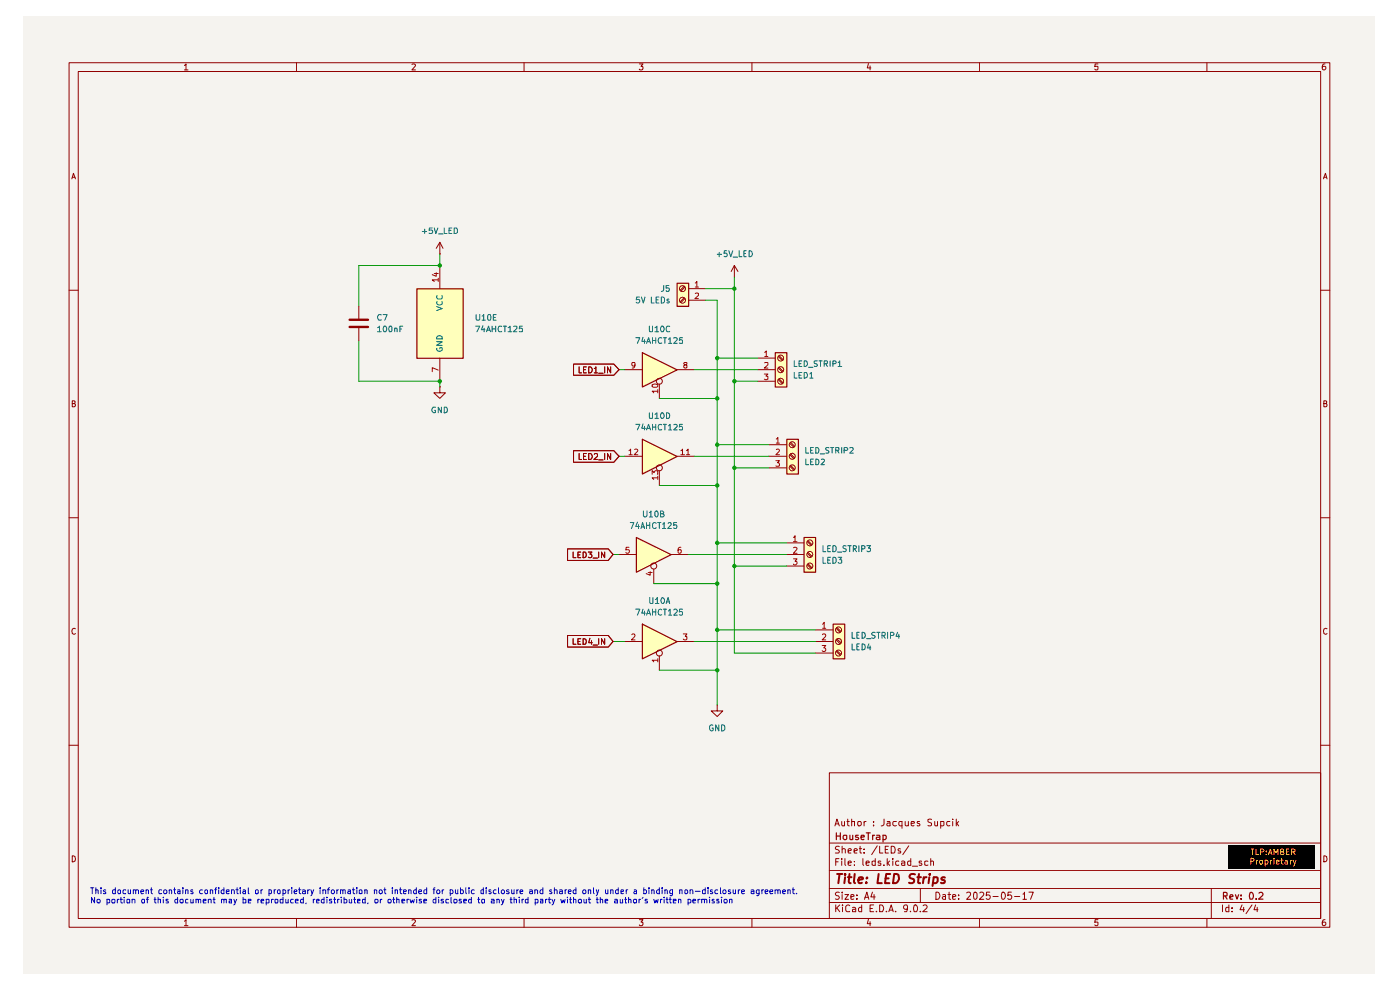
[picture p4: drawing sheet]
<svg xmlns="http://www.w3.org/2000/svg" width="297mm" height="210mm" viewBox="0 0 297 210" stroke-linecap="round" stroke-linejoin="round" font-family="sans-serif">
<path d="M5 3.4h286.8v203.2h-286.8z" fill="#f5f3ef"/>
<g fill="none" stroke="#910000" stroke-width=".21">
<path d="M14.7 13.3h267.4v183.4h-267.4zM16.6 15.2h263.6v179.6h-263.6zM39.1 13.9l.4-.3v1.2M39.1 14.8h.8M62.9 13.3v1.9M87.4 13.6h.5l.2 .2-.7 1h.7M111.2 13.3v1.9M135.6 13.6h.8l-.4 .5h.3l.1 .1-.1 .5-.5 .1-.2-.1M159.5 13.3v1.9M184.2 13.5l-.2 .9h.7M184.6 14v.8M207.8 13.3v1.9"/>
<path d="M232.9 13.6h-.6l-.1 .6 .6-.1 .1 .6-.1 .1h-.4l-.2-.1M256 13.3v1.9M281.1 13.6h-.4l-.2 1 .3 .2h.2l.3-.2v-.4l-.2-.1h-.5l-.1 .1M15.2 37.9l.4-1.1 .4 1.1M15.3 37.6h.6M280.8 37.9l.4-1.1 .3 1.1M280.8 37.6h.6M14.7 61.6h1.9M280.2 61.6h1.9M15.3 85.6h.5l.1-.2v-.3l-.6-.1v1.3l.6-.1 .1-.3-.2-.3M280.8 85.6h.5l.1-.2v-.3l-.6-.1v1.3l.6-.1 .1-.3-.2-.3M14.7 109.8h1.9"/>
<path d="M280.2 109.8h1.9M16 133.4l-.2-.1a.65 .65 0 0 0-.6 .6 .65 .65 0 0 0 .6 .6l.2-.1M281.5 133.4l-.2-.1a.65 .65 0 0 0-.6 .6 .65 .65 0 0 0 .6 .6l.2-.1M14.7 158.1h1.9M280.2 158.1h1.9M175.9 163.9h104.3v30.9h-104.3zM175.9 178.8h104.3M177.1 175.2l.5-1.5 .5 1.5M177.2 174.8h.7M178.1 179.6l-.5-.1-.3 .2v.4l.5 .2 .3 .4-.2 .2h-.7M178.6 174.3v.7l.1 .2 .5-.2M178.7 179.5v1.4"/>
<path d="M179.2 174.3v.9M179.7 174.3h.5M179.8 173.7v1.3l.4 .2M180.7 174.3h.6v.9M180.7 173.7v1.5M182 174.3h.5l.2 .6a.45 .45 0 0 1-.7 .2zM182.5 179.5v1.3v.1h.3M183.3 174.3v.9M183.7 174.3h-.2l-.2 .2M185.3 175v.2M185.3 174.3v.1M186.1 179.4l-1.2 1.9"/>
<path d="M186.6 179.5v1.4h.7M187.5 173.7v1.3l-.6 .2M188.2 174.3h.5l.1 .9M188.5 179.5h-.7v1.4h.7M188.8 174.6h-.5l-.2 .2 .2 .4 .5-.1M189.1 179.5a.81 .81 0 0 1 .8 .5 .81 .81 0 0 1-.2 .9h-.6zM190.2 174.3h-.6l-.2 .6a.52 .52 0 0 0 .8 .2M191.4 175.1l-.5 .1-.2-.3 .1-.6h.6v1.4M192 174.3v.7l.3 .2 .4-.2M192.7 174.3v.9M192.8 179.4l-1.3 1.9M193.3 174.7l.7-.1-.1-.3h-.5l-.1 .1v.6l.3 .2 .3-.1"/>
<path d="M195.1 174.3h-.4l-.1 .2 .4 .2 .2 .3-.2 .2-.4-.1M197.6 173.8h-.7v.5l.7 .3-.1 .5h-.6M198.3 174.3v.7l.2 .2 .4-.2M198.9 174.3v.9M199.6 175.1l.4 .1 .2-.2v-.7h-.6v1.4M201.5 174.3h-.5l-.2 .2v.4l.3 .3 .4-.1M202.1 173.7v.1M202.1 174.3v.9M202.9 173.7v1.5M203 174.6l.4 .6M203.4 174.3l-.5 .5M15.3 181.5a.64 .64 0 0 1 .7 .7 .64 .64 0 0 1-.7 .6z"/>
<path d="M39.1 195.4l.4-.3v1.3M39.1 196.4h.8M62.9 194.8v1.9M87.4 195.2l.5-.1 .2 .2-.7 1.1h.7M111.2 194.8v1.9M135.6 195.1h.8l-.4 .5h.3l.1 .2-.1 .5-.5 .1-.2-.2M159.5 194.8v1.9M175.9 191.4h104.3M175.9 188.5h104.3M175.9 184.7h104.3M177.3 192v1.4M177.3 182.8h.5"/>
<path d="M177.6 192.6l.5 .8M178 182.1h-.7v1.5M178.1 189.3l-.5-.1-.3 .2v.4l.5 .2 .3 .4-.3 .4-.6-.1M178.1 192l-.8 .8M178.6 182.1v.2M178.6 182.6v1M178.7 189.2v.2M178.7 180.2l.2-.2 .4 .2v.7M178.7 189.8v1M178.7 192v.1M178.7 192.5v.9M179.2 189.8h.8l-.8 1h.8"/>
<path d="M179.2 182.1v1.3l.2 .2M179.9 183.1l.7-.1-.2-.4-.5 .2v.6l.3 .2 .3-.1M179.9 180.5l.7-.1-.2-.4-.5 .2v.6l.1 .1h.5M180.3 192.1l-.5-.1-.4 .3 .1 .9 .2 .2 .6-.1M180.5 190.3l.7-.2-.1-.3h-.6v.9h.6M180.9 192.5h.4l.2 .2v.7h-.6v-.4l.6-.2M181.2 180.5l.7-.1-.1-.3-.4-.1-.2 .2 .1 .7h.5M181.3 183.5v.1M181.3 182.7v.1M181.8 190.6v.2M181.8 189.8v.2M182.3 180h.5"/>
<path d="M182.8 192v1.4h-.5l-.2-.7 .3-.2h.4M183.1 182.1v1.3l.1 .2M183.3 180.9h.1M183.3 180.1v.1M183.4 190.8l.5-1.6 .4 1.6M183.5 190.3h.7M183.7 183.1l.7-.1-.2-.4h-.3l-.2 .2v.6l.2 .2 .4-.1M184.2 195l-.2 .9h.7M184.6 195.5v.9M184.6 192.7h.5M185.1 189.2l-.4 1.1h1M185.3 192h-.7v1.4h.7"/>
<path d="M185.4 189.8v1M185.7 182.7h-.7v.8h.7M185.7 182.1v1.5M185.9 193.3v.1M186.6 192a.81 .81 0 0 1 .9 .4 .81 .81 0 0 1-.3 1h-.6zM186.9 182.7l-.5-.1-.1 .2 .1 .3h.5v.4h-.6M187.5 183.5v.1M187.8 180.2h.5M188 193.3v.1M188.2 182.1v1.5M188.3 183.1l.4 .5M188.6 193.4l.5-1.4 .4 1.4"/>
<path d="M188.7 193.1h.7M188.7 182.6l-.5 .5M189.4 182.1v.2M189.4 182.6v1M190 193.3v.1M190.7 182.7l-.4-.1-.3 .3 .1 .6h.6M191 180.1l-.3-.1-.2 .2 .2 .3h.3v.4h-.5M191.3 182.7l.4-.1 .2 .2v.8M191.9 183l-.6 .1v.4h.6M192.5 192.6v.2a.52 .52 0 0 1-.8-.2l.2-.6h.4l.2 .1a1.27 1.27 0 0 1-.2 1.3h-.4M193.1 193.3v.1M193.2 182.7l-.4-.1-.3 .3 .1 .6h.6"/>
<path d="M193.2 182.1v1.5M193.6 183.7h1.1M194 192h.1a.87 .87 0 0 1 .3 1.4l-.5-.1-.1-.8zM195.2 193.3v.1M195.2 188.5v2.9M195.5 182.7h-.5v.4h.4l.2 .3-.2 .2-.4-.1M195.8 192.1l.6-.1 .3 .4-.1 .2-.8 .8h.9M196.9 182.7h-.7v.8h.7M197.4 182.7l.5-.1 .1 .2v.8M197.4 182.1v1.5M198.5 189.2a.77 .77 0 0 1 .9 .8 .77 .77 0 0 1-.9 .8zM200 189.8h.6v1"/>
<path d="M200.6 190.1l-.7 .2 .3 .5 .4-.1M201.1 189.8h.6M201.3 189.2v1.5l.4 .1M202.1 190.3l.7-.2-.1-.3h-.6v.9h.6M203.4 190.6v.2M203.4 189.8v.2M205.1 189.4l.6-.2 .2 .4-.1 .3-.7 .9h.8M206.6 189.4l.3-.2 .4 .4v.8l-.4 .4a.99 .99 0 0 1-.3-1.4zM207.8 194.8v1.9M207.9 189.4l.1-.2h.4l.3 .5-.9 1.1h.9M210 189.2h-.7l-.1 .8 .6-.2 .3 .3-.1 .5-.2 .2-.6-.2M210.7 190.2h1.1"/>
<path d="M212.5 189.4l.3-.2a.82 .82 0 0 1 .5 .8 .82 .82 0 0 1-.5 .8l-.3-.2-.1-.4zM214.6 189.2h-.7l-.1 .8 .2-.2h.4l.2 .3v.5l-.2 .2h-.4l-.2-.2M215.2 190.2h1.1M217 189.7l.3-.5v1.6M217 190.8h.8M218.3 189.2h.9l-.6 1.6M232.9 195.1h-.6l-.1 .6 .6-.1 .1 .6-.1 .2h-.4l-.2-.2M256 194.8v1.9M257 188.5v6.3M259.3 192v1.4M260.7 192v1.4h-.6v-.9h.6M261.4 193.3v.1"/>
<path d="M261.4 192.5v.2M263.5 192l-.4 1h.9M263.8 192.5v.9M265.6 192l-1.3 1.8M266.4 192l-.4 1h.9M266.7 192.5v.9M280.8 181.5a.64 .64 0 0 1 .7 .7 .64 .64 0 0 1-.7 .6zM281.1 195.1l-.4 .1-.2 .9 .3 .3h.2l.3-.3v-.3l-.2-.2h-.5l-.1 .2"/>
</g>
<g fill="none" stroke="#910000" stroke-width=".25">
<path d="M177.4 176.7v1.4M177.4 177.3h.9M178.3 176.7v1.4M178.9 177.3h.7l-.1 .7a.45 .45 0 0 1-.6-.1zM180.3 177.2v.8l.4 .1 .2-.2M180.9 177.2v.9M182.1 177.2h-.5l-.1 .2 .1 .2 .5 .1 .1 .2-.3 .2-.4-.1M182.7 177.6l.7-.1-.1-.3h-.5l-.1 .1v.6l.2 .2 .4-.1M183.8 176.7h.8M184.2 176.7v1.4M185.1 177.2v.9M185.6 177.2h-.4l-.1 .2"/>
<path d="M186 177.2h.6l.1 .9M186.7 177.5l-.7 .1-.1 .2 .2 .3 .6-.1M187.3 178l.5 .1 .2-.2-.2-.7h-.5v1.4M259.6 190h.6l.1-.5-.2-.2h-.5v1.4M259.9 190l.4 .7M260.9 190.3l.7-.2-.2-.3-.4 .1-.1 .7 .1 .1h.5M262.1 189.8l.3 .9 .4-.9M263.3 190.6v.1M263.3 189.9v.1M265.2 189.4l.2-.1a.84 .84 0 0 1 .2 1.4l-.5-.1v-.7zM266.5 190.6v.1M267.1 189.5l.6-.2 .2 .4-.1 .3-.8 .7h.9"/>
</g>
<g fill="none" stroke="#910000" stroke-width=".42">
<path d="M177.6 185.4h1.1M178.1 185.4l-.3 1.9M179.3 185.4v.2M179.3 186.1l-.2 1.2M179.9 186.1h.7M180.2 185.4l-.2 1.6 .1 .3h.4M181.3 185.4l-.2 1.6 .3 .3M182.1 186.7l.9-.2v-.3a.6 .6 0 0 0-.8 .1v1h.6M183.8 187.2v.1M183.9 186.2h.1l-.1 .1v-.1v.1M186.4 185.4l-.3 1.9h1M187.8 186.3h.7"/>
<path d="M188.9 185.4h-.9l-.2 1.9h.9M189.7 185.4l.8 .1a1.13 1.13 0 0 1 .1 1.3 1.13 1.13 0 0 1-1.2 .5zM194.1 185.5h-.9l-.3 .4 .2 .3 .7 .3 .1 .4a.73 .73 0 0 1-1.1 .4M194.6 186.1h.8M194.9 185.4l-.1 1.9h.4M196 186.1l-.2 1.2M196.6 186.1l-.5 .1-.1 .2M197.2 186.1l-.2 1.2M197.2 185.4v.2M198.1 186.2h.7l.1 .7-.4 .4h-.6M198.1 186.1l-.3 1.8M200.5 186.2a.48 .48 0 0 0-.8 .2l.1 .2 .6 .1 .1 .3-.1 .3h-.3h-.5"/>
</g>
<g fill="#ffb">
<path d="M88.4 61.2h9.8v14.8h-9.8z"/>
<path d="M136.2 74.8l7.4 3.6-7.4 3.7z"/>
<path d="M143.6 60h2.5v5h-2.5z"/>
<path d="M135 114l7.3 3.6-7.3 3.7z"/>
<path d="M136.2 132.3l7.4 3.8-7.4 3.6z"/>
<path d="M136.2 93.1l7.4 3.7-7.4 3.7z"/>
<path d="M164.4 74.8h2.5v7.3h-2.5z"/>
<path d="M166.9 93.1h2.4v7.4h-2.4z"/>
<path d="M170.5 114h2.5v7.3h-2.5z"/>
<path d="M176.7 132.3h2.5v7.4h-2.5z"/>
</g>
<path d="M260.6 179.3h18.4v4.9h-18.4z" fill="#000"/>
<g fill="none" stroke="#910000" stroke-width=".21">
<path d="M93.3 53.9h.1M93.3 51.4v2.5M93.3 56.3v4.9M93.3 51.4l-.8 1.3M93.3 51.4l.7 1.3M155.8 58.8h.1M155.8 56.3l-.7 1.3M155.8 56.3l.8 1.3M155.8 56.3v2.5M76.1 65v2.7M76.1 69.6v2.7M93.3 76v4.9"/>
<path d="M121.7 77.2h8.5l1.1 1.2-1.1 1.2h-8.5zM122.9 77.8v1.3h.5M123.8 78.4h.4M124.4 77.8h-.6v1.3h.6M124.9 77.8a.65 .65 0 0 1 .8 .7 .65 .65 0 0 1-.8 .6zM126.1 78.2h.1l.2-.4v1.3M126.1 79.1h.7M127 79.2h.9M128.3 77.8v1.3M129.5 77.8v1.3l-.6-1.3v1.3M132.5 78.4h3.7M143.6 78.4h3.6"/>
<path d="M145.1 60.7l-.8 .9M145.1 63.2l-.8 .8M145.3 60.9l-.9 .8M145.3 63.3l-.9 .9M146.1 61.2h3.6M146.1 63.7h3.6M160.7 78.4h3.7M160.7 76h3.7M165.1 75.6l.9 .9M165.1 78.1l.9 .8M165.3 75.5l.8 .8M165.3 77.9l.8 .9"/>
<path d="M93.3 82.1v1.2h1.2l-1.2 1.2-1.3-1.2h1.3M93.3 82.1h.1M121.7 95.6h8.5l1.1 1.2-1.1 1.3h-8.5zM122.9 96.2v1.3h.5M123.8 96.8h.4M124.4 96.2h-.6v1.3h.6M124.9 96.2a.65 .65 0 0 1 .8 .6 .65 .65 0 0 1-.8 .7zM126.1 96.4l.1-.2h.4l.2 .2v.4l-.8 .7h.8M127 97.5h.9M128.3 96.2v1.3M129.5 96.2v1.3l-.6-1.3v1.3M132.5 96.8h3.7"/>
<path d="M139.9 81.5v3M139.9 99.8v3.2M143.6 96.8h3.6M160.7 80.9h3.7M163.2 96.8h3.7M163.2 94.3h3.7M163.2 99.2h3.7M165.1 80.5l.9 .9M165.3 80.4l.8 .8M167.6 94.1l.8 .7M167.6 96.4l.8 .9M167.6 98.9l.8 .9"/>
<path d="M167.7 93.8l.9 .9M167.7 96.3l.9 .8M167.7 98.7l.9 .9M120.4 116.4h8.6l1.1 1.2-1.1 1.3h-8.6zM121.6 117.1v1.2h.6M122.6 117.7h.4M123.2 117.1h-.6v1.2h.6M123.7 117.1h.4a.66 .66 0 0 1 .3 .8 .66 .66 0 0 1-.7 .4zM124.8 117.1h.8l-.5 .4 .5 .3-.1 .4h-.7M125.8 118.4h1M127 117.1v1.2M128.3 117.1v1.2l-.7-1.2v1.2"/>
<path d="M131.3 117.6h3.7M142.3 117.6h3.8M166.9 117.6h3.6M166.9 115.2h3.6M171.3 114.9l.7 .8M171.3 117.4l.7 .7M171.3 119.8l.7 .8M171.5 114.7l.7 .8M171.5 117.2l.7 .8M171.5 119.6l.7 .8M120.4 134.8h8.6l1.1 1.3-1.1 1.2h-8.6zM121.6 135.5v1.2h.6"/>
<path d="M122.6 136.1h.4M123.2 135.5h-.6v1.2h.6M123.7 135.5a.66 .66 0 0 1 .7 .4 .66 .66 0 0 1-.3 .8h-.4zM125.1 135.4l-.2 .9h.8M125.5 135.9v.8M125.8 136.8h1M127 135.5v1.2M128.3 135.5v1.2l-.7-1.2v1.2M132.5 136.1h3.7M138.7 120.7v3.1M139.9 139.1v3.1M143.6 136.1h3.6"/>
<path d="M166.9 120.1h3.6M173 136.1h3.7M173 133.6h3.7M173 138.5h3.7M177.4 133.3l.8 .8M177.4 135.7l.8 .9M177.4 138.2l.8 .8M177.6 133.1l.8 .9M177.6 135.6l.8 .7M177.6 138l.8 .8M152.2 149.5v1.3h1.1l-1.1 1.2-1.3-1.2h1.3M152.2 149.5h.1"/>
<circle cx="144.8" cy="63.7" r=".64"/>
<circle cx="144.8" cy="61.2" r=".64"/>
<circle cx="165.6" cy="78.4" r=".64"/>
<circle cx="165.6" cy="76" r=".64"/>
<circle cx="139.9" cy="99.2" r=".64"/>
<circle cx="139.9" cy="80.9" r=".64"/>
<circle cx="165.6" cy="80.9" r=".64"/>
<circle cx="168.1" cy="94.3" r=".64"/>
<circle cx="168.1" cy="99.2" r=".64"/>
<circle cx="168.1" cy="96.8" r=".64"/>
<circle cx="171.8" cy="115.2" r=".64"/>
<circle cx="171.8" cy="117.6" r=".64"/>
<circle cx="138.7" cy="120.1" r=".64"/>
<circle cx="139.9" cy="138.5" r=".64"/>
<circle cx="171.8" cy="120.1" r=".64"/>
<circle cx="177.9" cy="136.1" r=".64"/>
<circle cx="177.9" cy="138.5" r=".64"/>
<circle cx="177.9" cy="133.6" r=".64"/>
</g>
<path d="M74.2 67.8h3.9M74.2 69.4h3.9" fill="none" stroke="#910000" stroke-width=".51"/>
<path d="M88.4 61.3h9.9v14.7h-9.9zM136.3 74.8l7.3 3.7-7.3 3.6zM143.6 60.1h2.5v4.9h-2.5zM164.5 74.8h2.4v7.3h-2.4zM136.3 93.2l7.3 3.6-7.3 3.8zM166.9 93.2h2.5v7.4h-2.5zM135 114l7.4 3.7-7.4 3.7zM170.6 114h2.4v7.4h-2.4zM136.3 132.4l7.3 3.7-7.3 3.7zM176.7 132.4h2.5v7.4h-2.5z" fill="none" stroke="#910000" stroke-width=".25"/>
<g fill="none" stroke="#b90000" stroke-width=".21">
<path d="M92.1 58h.9M92.5 57.8v.8l-.8-.3M93 59.4h-1.3l.4 .3M93 59v.7M93 78.5l-1.3-.5v.8M134.7 77.4l-.2 .3-.4-.1v-.7h.5l.1 .2-.2 .9-.4 .1M145.3 77.4l-.3-.3 .2-.2h.4l.1 .3-.7 .5 .3 .4 .4-.1v-.5l-.2-.1M147.5 60l.3-.3v1.2M147.5 62.2h.7v.5l-.8 .6h.8M147.5 60.9h.7M162.1 79.3h.8l-.4 .5 .4 .1v.5h-.8M162.2 74.8l.4-.4v1.2"/>
<path d="M162.2 77l.6-.1 .1 .5-.8 .7h.8M162.2 75.6h.7M133.4 95.6l.4-.3v1.1M133.4 96.4h.7M134.6 95.3h.4l.3 .3-.8 .8h.8M138.4 81.5h1.1v.5l-.2 .1h-.7l-.2-.1zM139.5 83h-1.1l.3 .3M139.5 82.6v.7M144.4 95.6l.4-.3v1.1M144.4 96.4h.8M145.6 95.6l.4-.3v1.1M145.6 96.4h.7"/>
<path d="M164.6 97.7h.8l-.5 .4 .5 .3-.1 .5-.7-.1M164.7 93.1l.3-.3v1.2M164.7 95.3h.4l.3 .3-.8 .8h.8M164.7 94h.7M133.4 116.1h-.6v.6l.6-.1 .1 .2v.3l-.2 .3h-.4l-.1-.2M138.4 100.6v-.8l.4 .5 .2-.5 .5 .1v.7M139.5 101.4h-1.1l.3 .3M139.5 101v.7M144.4 116.1l-.4 .1-.1 .2v.8l.1 .2 .4-.1v-.7h-.5v.2M168.3 114h.2l.2-.4v1.3M168.3 116.2l.5-.1 .3 .2-.8 1.1h.8M168.3 118.5h.8l-.4 .6 .4 .1v.4l-.3 .2h-.3l-.2-.2"/>
<path d="M168.3 114.9h.8M134 134.6l.5-.1 .2 .3-.8 .9h.8M137.5 121.4h.9M137.9 121.3v.7l-.8-.3M139.5 139.7v.7M145 134.5h.7l-.3 .5 .3 .1v.5l-.2 .1-.5-.1M174.4 136.9h.8l-.4 .5 .4 .3-.1 .4-.5 .1-.2-.2M174.5 132.4l.3-.4v1.3M174.5 134.6l.4-.1 .3 .3-.8 .9h.8M174.5 133.3h.7M139.5 140.1h-1.1l.3 .3"/>
</g>
<path d="M92.6 65l1.2 .5-1.2 .4M92.6 72.5h1.2l-1.2 .7h1.2M92.7 63.9l-.1 .3a.67 .67 0 0 0 .5 .5 .67 .67 0 0 0 .7-.3l-.1-.5M92.7 62.7v.1a.45 .45 0 0 0 .2 .6h.7l.2-.1-.1-.6M92.7 73.8a.59 .59 0 0 0 .4 .8 .59 .59 0 0 0 .7-.3l-.1-.5h-.4v.2M92.7 71.5a.72 .72 0 0 1 1.1 0v.4h-1.2z" fill="none" stroke="#006665" stroke-width=".21"/>
<g fill="none" stroke="#090" stroke-width=".21">
<path d="M93.3 53.9v2.4h-17.2v8.7M155.8 58.8v79.7h17.2M76.1 72.3v8.6h17.2v1.2M131.3 78.4h1.2M147.2 78.4h13.5M149.7 63.7h2.5v85.8M149.7 61.2h6.1M152.2 76h8.5M131.3 96.8h1.2M139.9 84.5h12.3M147.2 96.8h16M152.2 94.3h11"/>
<path d="M155.8 80.9h4.9M155.8 99.2h7.4M130.1 117.6h1.2M139.9 103h12.3M146.1 117.6h20.8M152.2 115.2h14.7M130.1 136.1h2.4M138.7 123.8h13.5M147.2 136.1h25.8M152.2 133.6h20.8M155.8 120.1h11.1M139.9 142.2h12.3"/>
</g>
<g fill="none" stroke="#0000ca" stroke-width=".21">
<path d="M19.2 188.3h.7M19.6 188.3v1.3M20.1 190.3v1.2l-.7-1.2v1.2M20.3 188.9l.2-.2 .3 .2v.7M20.3 188.3v1.3M20.6 190.9l.1-.1h.4l.2 .1v.5l-.2 .1h-.4l-.1-.1zM21.4 188.3v.2M21.4 188.7v.9M22.4 188.8l-.3-.1-.2 .2 .2 .3h.3v.3h-.5M22.7 191.5h.5v-.7h-.5v1.2M23.7 190.9l.2-.1h.4v.7h-.4l-.2-.1zM24.5 188.8l-.4-.1-.2 .2v.6h.6"/>
<path d="M24.5 188.3v1.3M24.9 190.8v.7M25.1 188.8l.3-.1 .2 .2v.6h-.5zM25.2 190.8l-.3 .1M25.5 190.8h.5M25.7 190.3v1.1v.1h.3M26.3 190.3v.1M26.3 190.8v.7M26.7 188.8l-.4-.1-.2 .3 .1 .5h.5M26.9 190.9h.6l-.1 .6-.5-.1zM27.2 188.7v.7l.2 .2 .3-.1M27.7 188.7v.9"/>
<path d="M28 190.9l.5-.1 .1 .7M28 190.8v.7M28.3 188.9l.2-.2 .3 .1v.8M28.3 188.7v.9M28.8 188.9l.2-.2 .4 .2v.7M29.9 189.2l.6-.1-.2-.4-.4 .2v.5l.2 .2 .3-.1M30.1 190.8l.6 .1-.1 .6h-.5zM31 188.9l.2-.2 .3 .2v.7M31 188.7v.9M31.1 190.8h.4M31.5 190.3h-.3v1.2M31.9 188.7h.4"/>
<path d="M32.1 188.3v1.1l.2 .2M32.7 190.8h.4M32.9 190.3v1.1l.2 .1M33.5 190.9l.5-.1v.7M33.5 190.3v1.2M34.3 188.8l-.4-.1-.2 .2v.6h.6M34.6 190.3v.1M34.6 190.8v.7M34.8 188.8l.3-.1 .3 .3-.1 .5h-.5zM35.6 190.8h-.4v.3h.4l.1 .3-.1 .1h-.4M35.9 188.9l.2-.2 .3 .2v.7M35.9 188.7v.9"/>
<path d="M36.8 188.7h.5M37 188.3v1.1l.3 .2M37.7 188.8h.5v.8M37.7 190.3v1.2h-.4l-.2-.1v-.5l.2-.1h.4M38.2 189.1l-.5 .1v.3h.5M38.2 190.9l.2-.1h.4v.7h-.4l-.2-.1zM38.8 188.3v.2M38.8 188.7v.9M39.4 188.9l.1-.2 .4 .1v.8M39.4 188.7v.9M39.9 190.8l-.5 .1v.5l.5 .1M40.5 190.8v.7l.5-.1"/>
<path d="M40.9 188.8h-.4v.3l.3 .1 .2 .2-.2 .2-.3-.1M41 190.8v.7M41.6 190.9l.4-.1 .1 .7M41.6 190.8v.7M42.1 190.9l.1-.1h.3l.1 .7M42.9 188.8l-.3-.1-.3 .3 .1 .5h.5M43.1 191.1l.6-.1v-.2h-.5l-.1 .1 .1 .6h.5M43.5 188.8l.4-.1 .1 .2v.6h-.5zM44.2 190.9l.5-.1 .1 .7M44.2 190.8v.7M44.6 188.9l.2-.2 .3 .2v.7M44.6 188.7v.9"/>
<path d="M45.2 190.8h.4M45.4 190.3v1.2h.2M45.6 188.7h.4M46 188.3l-.3 .1v1.2M46.4 188.3v.2M46.4 188.7v.9M47 190.9l.4-.1 .1 .7M47 190.8v.7M47.5 188.8l-.3-.1-.3 .3 .1 .5h.5M47.5 190.9l.1-.1h.4v.7M47.5 188.3v1.3M48 189.2l.6-.1v-.3l-.4-.1-.2 .2v.5l.2 .2 .4-.1"/>
<path d="M48.6 190.8h.5v.7h-.5v-.4l.5-.1M49.1 188.9l.2-.2 .4 .2v.7M49.1 188.7v.9M49.6 190.8l.3 .7M50 188.7h.6M50.2 190.8l-.4 1.1-.2 .1M50.3 188.3v1.2l.3 .1M51 188.3v.2M51 188.7v.9M51.6 188.8l.3-.1 .2 .2v.7M51.6 190.3v1.2h.5l.1-.6-.6-.1M52.1 189.1h-.4l-.2 .2 .2 .3 .4-.1"/>
<path d="M52.7 188.3v1.2l.1 .1M52.7 191.1l.6-.1-.1-.2h-.5v.7h.5M54.2 188.9l.2-.2 .4 .2v.6h-.6zM54.7 190.8v.7M55 190.8h-.2l-.1 .1M55.4 191.1l.6-.1-.1-.2h-.4l-.1 .1 .1 .6h.4M55.4 188.7v.9M55.7 188.7l-.3 .3M56.5 191.5l.6-.1-.1-.6h-.5v1.2M57.1 188.8l.3-.1 .2 .2v.6h-.5M57.1 188.7v1.3M57.6 190.8v.7"/>
<path d="M58 190.8l-.4 .1M58.2 188.7v.9M58.3 190.9h.6l-.1 .6-.5-.1zM58.5 188.7l-.3 .3M58.9 188.8l.4-.1 .1 .2v.6h-.5zM60 188.8l.4-.1 .2 .3-.1 .5h-.5M60 190.3v1.2h-.5l-.1-.6 .6-.1M60 188.7v1.3M60.6 190.8v.7l.5-.1M61.1 188.7v.9M61.1 190.8v.7M61.5 188.7l-.4 .3"/>
<path d="M61.9 188.3v.2M61.9 188.7v.9M62.2 190.8h-.5l-.1 .1 .1 .6h.5M62.4 189.2l.6-.1-.2-.4-.4 .2v.5l.2 .2 .3-.1M62.7 191.1l.6-.1v-.2h-.6v.1v.6h.6M63.3 188.7h.5M63.5 188.3v1.1l.3 .2M64.2 188.8l.3-.1 .3 .2v.7M64.4 190.3v1.2h-.6v-.7h.6M64.8 189.1l-.6 .1v.3h.6M64.9 191.5v.2M65.3 188.7v.9"/>
<path d="M65.7 188.7l-.4 .3M66 188.7l.2 .9M66.5 190.8v.7M66.6 188.7l-.6 1.3M66.8 190.8h-.2l-.1 .1M67.1 191.1l.6-.1v-.2h-.5l-.1 .1 .1 .6h.5M67.9 188.3v.2M67.9 188.7v.9M68.5 188.9l.2-.2 .4 .2v.7M68.5 188.7v.9M68.8 190.3v1.2h-.5l-.1-.1v-.5l.1-.1h.5M69.3 190.3v.1"/>
<path d="M69.3 190.8v.7M69.4 188.7h.5M69.9 188.3l-.3 .3v1M70.4 188.8l.3-.1 .3 .3-.1 .5h-.5zM70.4 190.8h-.5v.1v.2l.5 .1v.3h-.5M70.8 190.8h.4M71 190.3v1.2h.2M71.5 188.7v.9M71.6 190.8v.7M71.8 188.7l-.3 .3M72 190.8h-.3l-.1 .1M72.2 188.9l.2-.2 .3 .2v.7"/>
<path d="M72.2 188.7v.9M72.4 190.3v.1M72.4 190.8v.7M72.7 188.9l.2-.2 .3 .1v.8M73 190.3v1.2h.4l.2-.1v-.5l-.2-.1h-.4M73.8 188.8h.5v.8M74.1 190.8l.1 .7 .4-.1M74.3 189.1h-.3l-.3 .2 .3 .3 .3-.1M74.6 190.8v.7M74.8 188.7h.5M74.9 188.3v1.1l.4 .2M75 190.8h.4"/>
<path d="M75.2 190.3v1.1l.2 .1M75.7 188.3v.2M75.7 188.7v.9M75.9 191.1l.5-.1v-.2h-.5v.7h.5M76.2 188.9l.2-.2 .4 .2v.6h-.6zM77.4 188.9l.2-.2 .3 .2v.7M77.4 188.7v.9M77.5 190.3v1.2h-.5v-.7h.5M78.1 191.5l-.1 .2M79.4 188.9l.2-.2 .3 .2v.7M79.4 188.7v.9M79.6 190.8h.4l.2 .1v.5l-.2 .1h-.4z"/>
<path d="M80.5 188.8l.4-.1 .2 .3-.1 .5h-.5zM80.7 190.8v.7M81 190.8h-.2l-.1 .1M81.5 188.7h.4M81.6 188.3v1.1l.3 .2M82.3 190.9l.2-.1h.3l.2 .1v.5l-.2 .1h-.3l-.2-.1zM83.2 188.3v.2M83.2 188.7v.9M83.3 190.8h.4M83.5 190.3v1.1l.2 .1M83.8 188.9l.2-.2 .3 .1v.8M83.8 188.7v.9"/>
<path d="M84.2 190.9l.5-.1v.7M84.2 190.3v1.2M84.8 188.7h.5M84.9 188.3v1.1l.4 .2M85.3 191.1l.6-.1-.1-.2h-.5v.7h.5M85.6 189.2l.6-.1-.2-.4-.4 .1v.7h.5M86.4 190.8v.7M86.7 188.9l.2-.2 .3 .2v.7M86.7 190.8h-.3v.1M86.7 188.7v.9M87 190.8l.2 .7 .3-.6 .2 .6 .2-.7M88.3 188.8l-.3-.1-.3 .3 .1 .5h.5"/>
<path d="M88.3 188.3v1.3M88.4 190.3v.1M88.4 190.8v.7M88.8 189.2l.6-.1v-.3l-.4-.1-.2 .2v.5l.2 .2 .4-.1M89.4 190.8h-.4l-.1 .1 .1 .2 .4 .1v.3h-.5M89.9 191.1l.6-.1-.1-.2h-.5v.7h.5M90.5 188.8l-.3-.1-.3 .2v.6h.6M90.5 188.3v1.3M91.9 188.7h.4M92.3 188.3l-.3 .1v1.2M92.5 190.3v1.2h-.5l-.1-.1v-.5l.1-.1h.5M92.6 189l.5-.3 .2 .3-.1 .5h-.5z"/>
<path d="M93.1 190.3v.1M93.1 190.8v.7M93.8 188.7v.9M94.1 190.8h-.5v.1v.2l.5 .1v.3h-.5M94.2 188.7l-.4 .3M95.2 190.8h-.5l-.1 .1 .1 .6h.5M95.5 188.8l.3-.1 .3 .3-.1 .5h-.5M95.5 188.7v1.3M95.7 190.3v1.1l.1 .1M96.4 190.8h.4l.1 .1v.5l-.1 .1h-.4zM96.6 188.7v.7l.2 .2 .3-.1M97.1 188.7v.9"/>
<path d="M97.7 188.8h.5l.1 .5a.36 .36 0 0 1-.6 .2M97.7 188.3v1.3M97.9 190.8h-.4l-.1 .1 .1 .2 .4 .1v.3h-.5M98.4 191.1l.6-.1-.1-.2h-.5v.7h.5M98.8 188.3v1.1l.2 .2M99.5 188.3v.2M99.5 188.7v.9M100 190.3v1.2h-.4l-.2-.1v-.5l.2-.1h.4M100.6 188.8l-.3-.1-.3 .3 .1 .5h.5M101.4 190.8h.4M101.5 190.3v1.1l.3 .1M102.2 190.9h.6l-.1 .6-.5-.1z"/>
<path d="M102.5 188.8l-.3-.1-.2 .2v.6h.5M102.5 188.3v1.3M103.1 188.3v.2M103.1 188.7v.9M104.1 188.8h-.4v.3l.4 .1 .1 .2-.1 .2-.4-.1M104.2 190.8h.5l.1 .1v.6h-.6v-.4l.6-.1M105.2 188.8l-.3-.1-.2 .3v.5h.5M105.4 190.9l.4-.1 .1 .7M105.4 190.8v.7M105.8 188.3v1.1l.1 .2M106.3 189l.5-.3 .2 .3-.1 .5h-.5zM106.3 190.8l.4 .7"/>
<path d="M106.9 190.8l-.4 1.1-.2 .1M108 188.8l-.4-.1-.2 .3 .5 .2 .1 .2-.1 .2-.5-.1M108.2 190.8h.4M108.4 190.3v1.2h.2M108.5 188.7v.8h.6M109.1 190.9l.5-.1v.7M109.1 188.7v.9M109.1 190.3v1.2M109.6 188.7v.9M110 188.7l-.4 .3M110.2 190.3v.1M110.2 190.8v.7"/>
<path d="M110.3 189.2l.6-.1-.2-.4-.4 .2v.5l.2 .2 .3-.1M110.7 190.8v.7M111.1 190.8h-.3l-.1 .1M112 190.3v1.2h-.4l-.2-.1v-.5l.2-.1h.4M112.4 188.8l.3-.1 .3 .2v.7M113 189.1l-.6 .1v.3h.6M113.5 188.9l.1-.2 .5 .2v.7M113.5 188.7v.9M113.5 191.5h.6v-.7h-.6v1.2M114.6 190.8h.6v.7h-.6v-.4l.6-.1M115.2 188.8h-.6v.5a.36 .36 0 0 0 .6 .2M115.2 188.3v1.3"/>
<path d="M115.7 190.8v.7M116.1 190.8l-.4 .1M116.3 190.8h.5M116.5 190.3v1.1l.1 .1h.2M117 188.8l-.2-.1-.2 .3 .5 .4-.2 .2-.3-.1M117.1 190.8l.3 .7M117.6 188.9l.2-.2 .4 .2v.7M117.6 188.3v1.3M117.7 190.8l-.3 .7-.3 .5M118.7 188.8l.4-.1 .2 .2v.7M119 190.8l.2 .7 .3-.6 .2 .6 .2-.7M119.3 189.1l-.6 .1v.3h.6"/>
<path d="M119.9 188.7v.9M120.2 188.7l-.3 .3M120.4 190.3v.1M120.4 190.8v.7M120.6 189.2l.6-.1-.2-.4-.4 .2v.5l.1 .2 .4-.1M120.8 190.8h.4M121 190.3v1.2h.2M121.7 190.9l.4-.1 .1 .7M121.7 190.3v1.2M122.2 188.8l-.4-.1-.2 .3 .1 .5h.5M122.2 188.3v1.3M122.7 190.9l.2-.1h.4v.7h-.4l-.2-.1z"/>
<path d="M123.6 189l.3-.3 .3 .1v.7h-.5zM123.9 190.8l.1 .7 .4-.1M124.4 190.8v.7M124.8 188.9l.2-.2 .3 .1v.8M124.8 188.7v.9M124.8 190.8h.5M125 190.3v1.1l.1 .1h.2M125.9 188.3v1.1l.2 .2M126.5 188.7l.3 .9M126.5 190.8h.4M126.7 190.3v1.2h.2M127 188.7l-.5 1.3"/>
<path d="M127.3 190.9l.5-.1 .1 .7M127.3 190.3v1.2M128.4 191.1l.6-.1-.1-.2h-.5v.1v.6h.5M128.4 188.7v.7l.2 .2 .4-.1M129 188.7v.9M129.5 188.9l.2-.2 .4 .1v.8M129.5 188.7v.9M130.4 190.8h.5l.1 .1v.6h-.6v-.4l.6-.1M131.2 188.8l-.4-.1-.2 .3v.5h.6M131.2 188.3v1.3M131.6 190.8v.7l.5-.1M131.7 189.2l.6-.1v-.3h-.6v.7h.6"/>
<path d="M132.1 190.8v.7M132.5 190.8h.4M132.7 190.3v1.2h.2M132.8 188.7v.9M133.2 188.7l-.4 .3M133.4 190.9l.4-.1 .1 .7M133.4 190.3v1.2M134.4 190.9l.1-.1h.5v.7h-.5l-.1-.1zM134.5 188.8l.4-.1 .1 .2v.7M135 189.1h-.4l-.1 .2 .1 .3 .4-.1M135.6 190.8v.7M135.9 190.8h-.3v.1"/>
<path d="M136.4 190.3l-.2 .3M136.6 188.8l.3-.1 .3 .3-.1 .5h-.5M136.6 188.3v1.3M137.3 190.8h-.4l-.1 .1 .1 .2 .4 .1v.3h-.5M137.7 188.3v.2M137.7 188.7v.9M138.3 188.9l.1-.2 .4 .2v.7M138.3 188.7v.9M138.7 190.8l.2 .7 .3-.6 .3 .6 .1-.7M139.9 188.8l-.4-.1-.2 .3 .1 .5h.5M139.9 188.3v1.3M140.1 190.8v.7"/>
<path d="M140.5 188.3v.2M140.5 190.8h-.3l-.1 .1M140.5 188.7v.9M140.9 190.3v.1M140.9 190.8v.7M141.1 188.9l.1-.2 .4 .2v.7M141.1 188.7v.9M141.3 190.8h.4M141.5 190.3v1.2h.2M142 190.8h.4M142.2 190.3v1.1l.2 .1M142.7 188.7v1.1l-.3 .2-.2-.1"/>
<path d="M142.7 188.8l-.4-.1-.2 .3 .1 .5h.5M142.8 191.1l.6-.1-.1-.2h-.5v.7h.5M143.9 190.9l.5-.1v.7M143.9 190.8v.7M144.2 188.9l.2-.2 .3 .1v.8M144.2 188.7v.9M145.3 188.9l.2-.2 .3 .1v.7h-.5zM146 191.5h.4l.2-.1v-.5l-.2-.1h-.4v1.2M146.4 188.9l.2-.2 .4 .2v.7M146.4 188.7v.9M147 191.1l.6-.1-.1-.2h-.4l-.1 .1 .1 .6h.4M147.5 189.1h1"/>
<path d="M148.1 190.8v.7M148.5 190.8l-.4 .1M148.8 190.9l.6-.1v.7M148.8 190.8v.7M149.4 190.9v-.1h.5v.7M149.6 188.8l-.4-.1-.2 .2v.6h.6M149.6 188.3v1.3M150.2 188.3v.2M150.2 188.7v.9M150.5 190.3v.1M150.5 190.8v.7M151.1 188.8h-.4v.3l.4 .1 .1 .2-.1 .2-.4-.1"/>
<path d="M151.5 190.8h-.4v.1l.4 .3v.3h-.4M152.2 188.8l-.3-.1-.3 .3 .1 .5h.5M152.5 190.8h-.4v.3h.3l.2 .3-.1 .1h-.4M152.8 188.3v1.2l.2 .1M153.1 190.3v.1M153.1 190.8v.7M153.3 189l.3-.3 .3 .1v.7h-.5zM153.6 190.9l.2-.1h.3l.2 .1v.5l-.2 .1h-.3l-.2-.1zM154.8 190.9l.5-.1v.7M154.8 190.8v.7M154.9 188.8h-.4v.3l.4 .1 .1 .2-.1 .2-.4-.1M155.5 188.7v.7l.2 .2 .3-.1"/>
<path d="M156 188.7v.9M156.6 188.7v.9M157 188.7l-.4 .3M157.3 189.2l.6-.1v-.3l-.4-.1-.2 .2v.5l.2 .2 .4-.1M159.3 188.8l.5-.1 .1 .2v.7M159.9 189.1l-.6 .1v.3h.6M161 188.7v1.1l-.2 .2-.3-.1M161 188.8h-.5l-.1 .5a.36 .36 0 0 0 .6 .2M161.6 188.7v.9M162 188.7l-.4 .3M162.3 189.2l.6-.1-.2-.4-.4 .2v.5l.2 .2 .3-.1M163.3 189.2l.6-.1v-.3l-.4-.1-.2 .2v.5l.2 .2 .4-.1"/>
<path d="M164.4 188.9l.3-.2 .3 .2v.7M164.4 188.7v.9M165 188.9l.2-.2 .3 .2v.7M166 189.2l.6-.1-.1-.4-.5 .2v.5l.2 .2 .3-.1M167.1 188.9l.2-.2 .3 .1v.8M167.1 188.7v.9M168.1 188.7h.5M168.2 188.3v1.1l.4 .2M169 189.5v.1"/>
</g>
<g fill="none" stroke="#ffbd00" stroke-width=".21">
<path d="M265.4 182.7h.4l.2-.4-.2-.3h-.4v1.3M265.4 180.1h.6M265.7 180.1v1.2M266.5 180.1v1.2h.5M266.5 182.5v.8M266.9 182.5l-.4 .2M267.3 182.6h.5v.6l-.3 .1-.3-.2zM267.4 180.7h.6l.1-.2v-.3l-.7-.1v1.2M268.4 182.6l.3-.1 .3 .2-.1 .5h-.5M268.4 182.5v1.2M268.7 181.2v.1M268.7 180.5v.2"/>
<path d="M269.1 181.3l.4-1.2 .3 1.2M269.2 180.9h.6M269.5 182.5v.8M269.8 182.5l-.3 .2M270.3 181.3v-1.2l.4 .8 .4-.8v1.2M270.3 182v.2M270.3 182.5v.8M270.8 182.9l.6-.2v-.1l-.5-.1-.1 .1v.5l.1 .2 .5-.1M271.7 180.7h.4l.2-.2v-.3l-.6-.1v1.2h.6l.1-.4-.1-.2h-.2M271.7 182.5h.5M271.9 182v1.1l.3 .2M272.6 182.6l.4-.1 .1 .1v.7"/>
<path d="M272.9 180.7h.4M273.1 182.7l-.6 .3 .2 .3 .4-.1M273.5 180.1h-.6v1.2h.6M273.7 182.5v.8M274 180.7h.6l.1-.2v-.3l-.7-.1v1.2M274.1 182.5l-.4 .2M274.3 180.7l.4 .6M274.3 182.5l.4 .8M274.9 182.5l-.3 1.1-.3 .1"/>
</g>
<g fill="#090">
<circle cx="93.3" cy="80.9" r=".47"/>
<circle cx="155.8" cy="61.2" r=".47"/>
<circle cx="155.8" cy="80.9" r=".47"/>
<circle cx="152.2" cy="84.5" r=".47"/>
<circle cx="152.2" cy="103" r=".47"/>
<circle cx="155.8" cy="99.2" r=".47"/>
<circle cx="152.2" cy="76" r=".47"/>
<circle cx="93.3" cy="56.3" r=".47"/>
<circle cx="152.2" cy="115.2" r=".47"/>
<circle cx="155.8" cy="120.1" r=".47"/>
<circle cx="152.2" cy="142.2" r=".47"/>
<circle cx="152.2" cy="123.8" r=".47"/>
<circle cx="152.2" cy="94.3" r=".47"/>
<circle cx="152.2" cy="133.6" r=".47"/>
</g>
<g fill="none" stroke="#006665" stroke-width=".21">
<path d="M89.6 49.1h.9M90.1 48.6v.9M91.7 48.4h-.6l-.1 .5h.7v.6h-.7M92.1 48.4l.4 1.1 .4-1.1M93.1 49.6h.9M94.2 48.4v1.1h.6M95.3 48.9h.4M95.8 48.4h-.5v1.1h.5M96.4 48.4h.5l.1 .2v.7l-.4 .2h-.2zM152.2 53.9h.9M152.6 53.5v1M154.2 53.2h-.5l-.1 .6h.6v.6h-.6"/>
<path d="M154.6 53.2l.4 1.3 .5-1.3M155.5 54.5h1M156.8 53.2v1.3h.6M157.8 53.8h.4M158.3 53.2h-.5v1.3h.5M158.9 53.2a.64 .64 0 0 1 .7 .6 .64 .64 0 0 1-.7 .7zM80.1 69.5l.4-.3v1.2M80.1 70.4h.8M80.9 66.8l-.5-.1-.3 .5 .3 .7 .5-.1M81.3 66.7h.8l-.5 1.2M81.5 69.2h.3a.78 .78 0 0 1 0 1.2h-.3a1.05 1.05 0 0 1 0-1.2zM82.6 69.3l.4-.1 .1 .2v.7l-.1 .3-.4-.1z"/>
<path d="M83.7 69.7l.5-.1v.8M83.7 69.6v.8M84.8 69.8h.4M85.4 69.2h-.6v1.2M100.9 69.2h.9l-.6 1.2M101 66.7v1l.2 .2h.4l.2-.2v-1M102.3 67.1l.3-.4v1.2M102.3 67.9h.7M102.5 69.1l-.4 .8h.8M102.7 69.6v.8M103.2 70.4l.4-1.2 .5 1.2M103.3 70h.6"/>
<path d="M103.6 66.8h.5v.7l-.1 .4h-.4l-.1-.2zM104.4 69.8h.8M104.4 69.2v1.2M104.7 67.3h.4M105.2 69.2v1.2M105.2 66.7h-.5v1.2h.5M106.4 69.3l-.1-.1a.66 .66 0 0 0-.6 .4 .66 .66 0 0 0 .2 .8l.5-.1M106.8 69.2h.6M107.1 69.2v1.2M107.8 69.5l.4-.3v1.2M107.8 70.4h.7M109 69.3l.6-.1v.5l-.7 .7h.7"/>
<path d="M110.8 69.2h-.6v.6l.1-.2 .4 .1 .1 .6h-.6M134.9 71.6h.8l-.5 1.2M135.6 63h-.6v.6h.6l.1 .4-.2 .3h-.4l-.1-.2M136.1 63l.4 1.3 .3-1.3M136.4 71.6l-.3 .8h.8M136.7 72.1v.7M137.2 72.8l.4-1.2 .4 1.2M137.2 72.5h.6M137.8 69.2v1.2l.6-.1v-1.1M138.2 63v1.3h.6M138.4 71.6v1.2M138.4 72.2h.7"/>
<path d="M138.9 69.5l.5-.3v1.2M138.9 70.4h.8M139.1 71.6v1.2M139.2 63.6h.4M139.8 63h-.6v1.3h.6M140.3 63h.3l.4 .3v.6l-.4 .4h-.3zM140.3 69.2h.3a.78 .78 0 0 1 0 1.2h-.3a1.05 1.05 0 0 1 0-1.2zM140.4 71.7l-.1-.1a.66 .66 0 0 0-.7 .5 .66 .66 0 0 0 .3 .7l.5-.1M140.7 71.6h.7M140.8 60.5v1l-.2 .2-.3 .1M141.1 71.6v1.2M141.8 72l.4-.4v1.2"/>
<path d="M141.8 72.8h.7M141.9 63.5l-.2-.1-.2 .3 .5 .4-.2 .2-.3-.1M141.9 60.5h-.6v.6h.4l.3 .2-.1 .4-.4 .1-.2-.1M142.1 69.3l-.1-.1a.66 .66 0 0 0-.7 .4 .66 .66 0 0 0 .3 .8l.5-.1M142.9 71.7l.6-.1 .2 .2-.1 .3-.7 .7h.8M144.8 71.6h-.6l-.1 .6 .2-.1h.3l.2 .1v.5h-.7M168.5 79v1.2h.6M168.5 76.6v1.1h.6M169.5 79.6h.4M169.5 77.1h.4M170.1 79h-.6v1.2h.6M170.1 76.6h-.6v1.1h.6"/>
<path d="M170.6 79h.4a.66 .66 0 0 1 .3 .8 .66 .66 0 0 1-.7 .4zM170.6 76.6h.4a.66 .66 0 0 1 .3 .7 .66 .66 0 0 1-.7 .4zM171.5 77.9h1M171.8 79.3l.3-.3v1.2M173.4 76.6h-.7v.4l.7 .4-.3 .3h-.4M173.7 76.6h.7M174.1 76.6v1.1M174.8 77.1h.6l.1-.5h-.7v1.1M175.2 77.1l.3 .6M176.1 76.6v1.1M176.7 77.1h.5l.2-.4-.2-.1h-.5v1.1M177.8 76.9l.3-.3v1.1"/>
<path d="M177.8 77.7h.8M92.4 86.4h-.5a.61 .61 0 0 0-.3 .7 .61 .61 0 0 0 .8 .4v-.4h-.2M93.6 86.4v1.2l-.6-1.2v1.2M94.2 86.4h.5a.66 .66 0 0 1 .2 .7 .66 .66 0 0 1-.7 .5zM134.9 90h.8l-.5 1.2M136.4 89.9l-.3 1h.8M136.7 90.4v.8M137.2 91.2l.4-1.2 .4 1.2M137.2 90.9h.6M137.8 87.6v1.1h.6v-1.1M138.4 90v1.2M138.4 90.6h.7"/>
<path d="M138.9 87.9l.5-.3v1.1M138.9 88.7h.8M139.1 90v1.2M140.3 87.6h.2a.6 .6 0 0 1 .4 .6 .6 .6 0 0 1-.6 .5l-.2-.4zM140.4 90.1l-.3-.1a.67 .67 0 0 0-.5 .5 .67 .67 0 0 0 .3 .7l.5-.1M140.7 90h.7M141.1 90v1.2M141.4 87.6a.66 .66 0 0 1 .7 .4 .66 .66 0 0 1-.3 .7h-.4zM141.8 90.4l.4-.4v1.2M141.8 91.2h.7M142.9 90.1l.5-.1 .3 .3-.8 .9h.8M144.8 90h-.6l-.1 .6 .2-.2h.3l.2 .2v.5h-.7"/>
<path d="M170.9 97.4v1.2h.6M170.9 94.9v1.2h.6M171.8 80.2h.7M172 98h.3M172 95.5h.3M172.6 97.4h-.6v1.2h.6M172.6 94.9h-.6v1.2h.6M173.1 97.4a.66 .66 0 0 1 .6 .4 .66 .66 0 0 1-.2 .8h-.4zM173.1 94.9a.66 .66 0 0 1 .6 .5 .66 .66 0 0 1-.2 .7h-.4zM174 96.3h.9M174.2 97.5l.5-.1 .2 .3-.7 .9h.7M175.9 95h-.7v.3l.7 .5-.2 .3h-.5"/>
<path d="M176.2 94.9h.7M176.5 94.9v1.2M177.3 95.5h.6l.1-.5-.7-.1v1.2M177.6 95.5l.4 .6M178.6 94.9v1.2M179.1 95.5h.6l.1-.2v-.3l-.7-.1v1.2M180.3 95l.5-.1 .2 .3-.7 .9h.7M133.7 110.8h.8l-.6 1.3M135.2 110.8l-.3 .9h.7M135.5 111.3v.8M136 112.1l.3-1.3 .4 1.3M136.1 111.8h.6"/>
<path d="M136.5 108.4v1l.2 .3h.3l.2-.3v-1M137.2 110.8v1.3M137.2 111.4h.6M137.8 108.7l.3-.3v1.3M137.8 109.7h.6M137.8 110.8v1.3M139.2 111l-.4-.2-.4 .4v.6l.2 .2 .3 .1 .3-.2M139.2 108.4a.68 .68 0 0 1 .4 .6 .68 .68 0 0 1-.4 .7l-.3-.3v-.8zM139.5 110.8h.7M139.9 110.8v1.3M140.1 109l.6-.1 .1-.3-.2-.2h-.5v1.3h.5l.3-.5-.3-.2M140.6 111.2l.3-.4v1.3"/>
<path d="M140.6 112.1h.6M141.7 111l.5-.2 .2 .4-.7 .9h.7M143.5 110.8h-.6v.6l.6-.1 .1 .2-.1 .5-.4 .1-.2-.2M174.6 118.2v1.3h.6M174.6 115.8v1.2h.6M175.6 118.8h.4M175.6 116.3h.4M176.2 118.2h-.6v1.3h.6M176.2 115.8h-.6v1.2h.6M176.7 118.2l.5 .1 .2 .2v.6l-.4 .4h-.3zM176.7 115.8h.5l.2 .3v.6l-.4 .3h-.3zM177.6 117.1h1"/>
<path d="M177.8 118.2h.8l-.5 .5 .5 .1v.5l-.2 .2h-.4l-.2-.2M179.5 115.8h-.4l-.3 .2 .1 .3 .6 .2v.4l-.2 .1-.5-.1M179.8 115.8h.8M180.3 115.8v1.2M181 116.4h.4l.3-.2-.1-.4h-.6v1.2M181.3 116.4l.4 .6M182.2 115.8v1.2M182.8 116.4l.6-.1 .1-.5h-.7v1.2M183.9 115.8h.8l-.5 .5h.4v.6l-.5 .1-.2-.1M134.9 129.2h.8l-.5 1.3M136.4 129.2l-.3 .9h.8M136.7 129.6v.9"/>
<path d="M137.2 130.5l.4-1.3 .4 1.3M137.2 130.1h.6M137.8 126.8v1l.3 .2 .4-.1v-1.1M138.4 129.2v1.3M138.4 129.8h.7M139 127.2l.5-.4v1.2M139 128h.8M139.1 129.2v1.3M140.4 129.4l-.3-.2a.65 .65 0 0 0-.5 .6 .65 .65 0 0 0 .5 .7l.3-.1M140.4 126.8h.2a.68 .68 0 0 1 .4 .6 .68 .68 0 0 1-.4 .6l-.4-.5zM140.7 129.2h.7M141.1 129.2v1.3"/>
<path d="M141.3 128l.4-1.2 .4 1.2M141.4 127.7h.6M141.8 129.6l.4-.4v1.3M141.8 130.5h.7M142.9 129.4l.2-.2h.3l.3 .3-.1 .3-.7 .7h.8M144.8 129.2h-.6l-.1 .6h.7v.6h-.7M180.8 136.6v1.3h.6M180.8 134.1v1.3h.6M181.8 137.2h.3M181.8 134.7h.3M182.3 136.6h-.5v1.3h.5M182.3 134.1h-.5v1.3h.5"/>
<path d="M182.9 136.6a.64 .64 0 0 1 .7 .6 .64 .64 0 0 1-.7 .7zM182.9 134.1a.64 .64 0 0 1 .7 .7 .64 .64 0 0 1-.7 .6zM183.8 135.5h.9M184.3 136.6l-.3 .8h.7M184.6 137v.9M185.7 134.2l-.5-.1-.3 .3 .2 .3 .6 .4-.3 .3-.5-.1M186 134.1h.7M186.4 134.1v1.3M187.1 134.8l.7-.1v-.4l-.7-.2v1.3M187.4 134.8l.4 .6M188.3 134.1v1.3M188.9 134.8l.7-.1 .1-.3-.3-.3h-.5v1.3"/>
<path d="M190.4 134.1l-.3 .9h.7M190.7 134.5v.9M151.2 153.9l-.3-.1-.3 .1v.9a.37 .37 0 0 0 .3 .2 .37 .37 0 0 0 .4-.1v-.5h-.2M152.5 153.8v1.2l-.7-1.2v1.2M153.1 153.8a.52 .52 0 0 1 .7 .3v.6a.52 .52 0 0 1-.7 .3z"/>
</g>
</svg>
